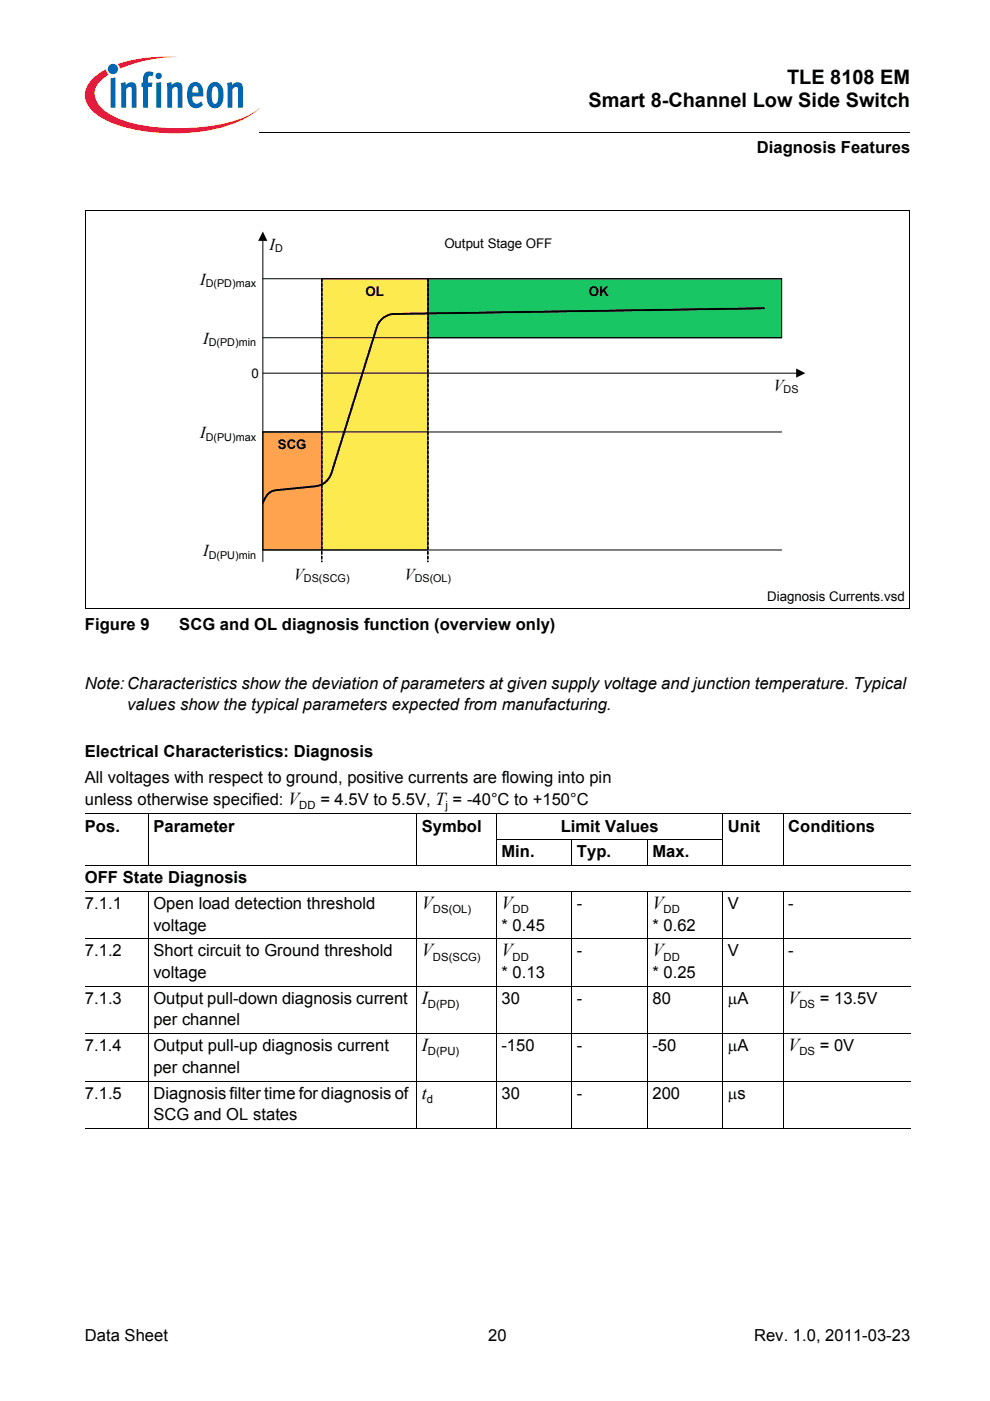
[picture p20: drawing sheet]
<svg xmlns="http://www.w3.org/2000/svg" width="210mm" height="297mm" viewBox="0 0 210 297" stroke-linecap="round" stroke-linejoin="round" font-family="sans-serif">
<defs><g id="words">
<g font-size="4.2">
<text x="166.9" y="17.8">TLE 8108 EM</text>
<text x="124.8" y="22.8">Smart 8-Channel Low Side Switch</text>
</g>
<g font-size="3.9">
<text x="89.4" y="192.7">V</text>
<text x="106.3" y="192.7">V</text>
<text x="138.3" y="192.7">V</text>
<text x="89.4" y="202.8">V</text>
<text x="106.3" y="202.8">V</text>
<text x="138.3" y="202.8">V</text>
<text x="89.4" y="212.8">I</text>
<text x="167.1" y="212.8">V</text>
<text x="89.4" y="222.9">I</text>
<text x="167.1" y="222.9">V</text>
<text x="89.4" y="232.9">t</text>
</g>
<g font-size="3.5">
<text x="160.5" y="32.5">Diagnosis Features</text>
<text x="57.1" y="52.9">I</text>
<text x="42.4" y="60.4">I</text>
<text x="43.1" y="72.9">I</text>
<text x="164" y="83">V</text>
<text x="42.4" y="92.9">I</text>
<text x="43.1" y="117.9">I</text>
<text x="62.3" y="123">V</text>
<text x="85.8" y="123">V</text>
<text x="18" y="133.6">Figure 9</text>
<text x="38" y="133.6">SCG and OL diagnosis function (overview only)</text>
<text x="18" y="146">Note:Characteristics show the deviation of parameters at given supply voltage and junction temperature. Typical</text>
<text x="27" y="150.6">values show the typical parameters expected from manufacturing.</text>
<text x="18" y="160.4">Electrical Characteristics: Diagnosis</text>
<text x="18" y="166.1">All voltages with respect to ground, positive currents are flowing into pin</text>
<text x="18" y="170.7">unless otherwise specified: V</text>
<text x="67.9" y="170.7">= 4.5V to 5.5V, T = -40°C to +150°C</text>
<text x="18" y="176.3">Pos.</text>
<text x="32.5" y="176.3">Parameter</text>
<text x="89.4" y="176.3">Symbol</text>
<text x="118.9" y="176.3">Limit Values</text>
<text x="154.3" y="176.3">Unit</text>
<text x="167.1" y="176.3">Conditions</text>
<text x="106.3" y="181.8">Min.</text>
<text x="122.3" y="181.8">Typ.</text>
<text x="138.3" y="181.8">Max.</text>
<text x="18" y="187.3">OFF State Diagnosis</text>
<text x="18" y="192.7">7.1.1</text>
<text x="32.5" y="197.3">voltage</text>
<text x="32.5" y="192.7">Open load detection threshold</text>
<text x="106.3" y="197.3">* 0.45</text>
<text x="122.3" y="192.7">-</text>
<text x="138.3" y="197.3">* 0.62</text>
<text x="154.3" y="192.7">V</text>
<text x="167.1" y="192.7">-</text>
<text x="18" y="202.8">7.1.2</text>
<text x="32.5" y="202.8">Short circuit to Ground threshold</text>
<text x="122.3" y="202.8">-</text>
<text x="154.3" y="202.8">V</text>
<text x="167.1" y="202.8">-</text>
<text x="32.5" y="207.4">voltage</text>
<text x="106.3" y="207.4">* 0.13</text>
<text x="138.3" y="207.4">* 0.25</text>
<text x="18" y="212.8">7.1.3</text>
<text x="32.5" y="212.8">Output pull-down diagnosis current</text>
<text x="106.3" y="212.8">30</text>
<text x="122.3" y="212.8">-</text>
<text x="138.3" y="212.8">80</text>
<text x="154.3" y="212.8">μA</text>
<text x="173.8" y="212.8">= 13.5V</text>
<text x="32.5" y="217.4">per channel</text>
<text x="18" y="222.9">7.1.4</text>
<text x="32.5" y="227.5">per channel</text>
<text x="32.5" y="222.9">Output pull-up diagnosis current</text>
<text x="106.3" y="222.9">-150</text>
<text x="122.3" y="222.9">-</text>
<text x="138.3" y="222.9">-50</text>
<text x="154.3" y="222.9">μA</text>
<text x="173.8" y="222.9">= 0V</text>
<text x="18" y="232.9">7.1.5</text>
<text x="32.5" y="232.9">Diagnosis filter time for diagnosis of</text>
<text x="106.3" y="232.9">30</text>
<text x="122.3" y="232.9">-</text>
<text x="138.3" y="232.9">200</text>
<text x="154.3" y="232.9">μs</text>
<text x="32.5" y="237.5">SCG and OL states</text>
<text x="18" y="284.4">Data Sheet</text>
<text x="103.5" y="284.4">20</text>
<text x="159.9" y="284.4">Rev. 1.0, 2011-03-23</text>
</g>
<g font-size="2.8">
<text x="94.2" y="52.6">Output Stage OFF</text>
<text x="77.5" y="62.7">OL</text>
<text x="124.9" y="62.7">OK</text>
<text x="53.3" y="80.2">0</text>
<text x="58.9" y="95.1">SCG</text>
<text x="162.7" y="127.5">Diagnosis Currents.vsd</text>
</g>
<g font-size="2.4">
<text x="63.5" y="171.6">DD</text>
<text x="94.5" y="171.6">j</text>
<text x="91.8" y="193.6">DS(OL)</text>
<text x="108.7" y="193.6">DD</text>
<text x="140.7" y="193.6">DD</text>
<text x="91.8" y="203.7">DS(SCG)</text>
<text x="108.7" y="203.7">DD</text>
<text x="140.7" y="203.7">DD</text>
<text x="90.7" y="213.7">D(PD)</text>
<text x="169.5" y="213.7">DS</text>
<text x="90.7" y="223.8">D(PU)</text>
<text x="169.5" y="223.8">DS</text>
<text x="90.5" y="233.8">d</text>
</g>
<g font-size="2.3">
<text x="58.3" y="53.4">D</text>
<text x="43.6" y="60.9">D(PD)max</text>
<text x="44.3" y="73.4">D(PD)min</text>
<text x="166.1" y="83.4">DS</text>
<text x="43.6" y="93.4">D(PU)max</text>
<text x="44.3" y="118.4">D(PU)min</text>
<text x="64.5" y="123.4">DS(SCG)</text>
<text x="87.9" y="123.4">DS(OL)</text>
</g>
</g></defs>
<circle cx="24" cy="14.6" r="1.09" fill="#0066b3"/>
<g fill="#ed1941">
<path d="M25 13.6l.8-.3a32.5 32.5 0 0 1 12-1.2 31.8 31.8 0 0 0-11.7 2.2l-.7 .3z"/>
<path d="M19.4 16.9a11.2 11.2 0 0 1 3.1-2.2l.1 .6 .5 .5a5 5 0 0 0-3 4.3 6 6 0 0 0 3.4 4.2 31.6 31.6 0 0 0 15.9 2.9 31.7 31.7 0 0 0 14-3.1l1.6-1.2a17.5 17.5 0 0 1-8.9 4.4 41.1 41.1 0 0 1-22.7-1.4 9.4 9.4 0 0 1-5.1-4.1 4.3 4.3 0 0 1 1.1-4.9z"/>
</g>
<g fill="#0066b3">
<path d="M23.5 16.6l1-.2v6.4h-1z"/>
<path d="M25.6 17.6l.9-.2 .2 .6a1.22 1.22 0 0 1 1.4-.6 1.22 1.22 0 0 1 .9 1.4v4h-1.1v-4.1a.42 .42 0 0 0-.6-.2l-.6 .4v3.9h-1z"/>
<path d="M30.8 15.4l.8-.3 .8 .2 .2 .1-.3 .8-.2-.1a.47 .47 0 0 0-.7 .3v1.1h.9l-.1 .9h-.8v4.4h-1.1v-4.4h-.3v-.9h.3v-.7a1.77 1.77 0 0 1 .5-1.4z"/>
<path d="M35.3 17.6l1-.2 .1 .6a1.22 1.22 0 0 1 1.5-.6 1.22 1.22 0 0 1 .8 1.4v4h-1l-.1-4.1a.42 .42 0 0 0-.6-.2l-.5 .4v3.9h-1z"/>
<path d="M48.1 17.6l1-.2 .1 .6a1.22 1.22 0 0 1 1.5-.6 1.22 1.22 0 0 1 .8 1.4v4h-1l-.1-4.1a.41 .41 0 0 0-.6-.2l-.5 .4v3.9h-1z"/>
<path d="M33 16.1a.68 .68 0 0 1 1.3 0 .68 .68 0 0 1-1.3 0zM33.1 17.6l1.1-.2v5.4h-1.1z"/>
<path d="M40.4 17.8a1.59 1.59 0 0 1 1.8-.2 1.59 1.59 0 0 1 .8 1.5l.1 1.4h-2.3a1.09 1.09 0 0 0 .2 1.1 1.09 1.09 0 0 0 1.2 .3l.4-.4 .4 .7a1.88 1.88 0 0 1-2.1 .6 1.88 1.88 0 0 1-1.2-1.9v-1.7l.3-.8zM41 18.5l-.2 1.1h1.3l-.1-.7a.58 .58 0 0 0-.3-.6 .58 .58 0 0 0-.7 .2z"/>
<path d="M44.6 17.7a1.76 1.76 0 0 1 2 0 1.76 1.76 0 0 1 .8 1.7v1.3a1.96 1.96 0 0 1-2.4 2.2 2.94 2.94 0 0 1-1.2-3.3 2.79 2.79 0 0 1 .8-1.9zM45.2 18.5a4.3 4.3 0 0 0 .1 3.4l.3 .1a1.54 1.54 0 0 0 .7-1.9v-.4a1.19 1.19 0 0 0-.7-1.4z"/>
</g>
<path d="M18 29h46v5h-46z" fill="#fff"/>
<path d="M55 28v.1z" fill="#000"/>
<g fill="none" stroke="#000" stroke-width=".21">
<path d="M55 28h137.9M18 172.6h175.1M31.5 172.5v11.1M88.4 172.5v11.1M105.2 178h48.1M105.3 172.5v11.1M121.3 178v5.6M137.3 178v5.6M153.3 172.5v11.1M166.1 172.5v11.1M18 183.5h175.1M18 189h175.1"/>
<path d="M18 199h175.1M31.5 188.9v50.4M88.4 188.9v50.4M105.3 188.9v50.4M121.3 188.9v50.4M137.3 188.9v50.4M153.3 188.9v50.4M166.1 188.9v50.4M18 209.1h175.1M18 219.1h175.1M18 229.2h175.1M18 239.3h175.1"/>
</g>
<path d="M90.7 59.1h75v12.5h-75z" fill="#18c663"/>
<path d="M90.7 59.1h75v12.5h-75z" fill="none" stroke="#000" stroke-width=".21"/>
<path d="M55.7 91.6h12.5v25h-12.5z" fill="#ffa34f"/>
<path d="M55.7 91.6h12.5v25h-12.5z" fill="none" stroke="#000" stroke-width=".21"/>
<path d="M68.2 59.1h22.5v57.5h-22.5z" fill="#fdea4f"/>
<path d="M18.1 44.5v84.6M18.1 44.6h174.9M55.7 50.8v68.3M55.7 59.1h110M68.2 59.1h22.5v57.5h-22.5zM192.9 44.6v84.6M55.7 71.6h110M55.7 79.1h113.3M55.7 91.6h110M55.7 116.6h110M18 129.1h174.9" fill="none" stroke="#000" stroke-width=".21"/>
<path d="M55.7 49.1l1 2h-2zM168.8 78.1l2 1-2 1z" fill="#000"/>
<g fill="#000" stroke="#000" stroke-width=".21">
<path d="M68.2 59.1v.6zM68.2 60.1v.6zM68.2 61.1v.7zM68.2 62.1v.7zM68.2 63.1v.7zM68.2 64.2v.6zM68.2 65.2v.6zM68.2 66.1v.7zM68.2 67.2v.6zM68.2 68.2v.7zM68.2 69.3v.6zM68.2 70.2v.7zM68.2 71.2v.7zM68.2 72.2v.7zM68.2 73.3v.6zM68.2 74.3v.7zM68.2 75.3v.7zM68.2 76.3v.7zM68.2 77.3v.7zM68.2 78.4v.6zM68.2 79.4v.6zM68.2 80.3v.7zM68.2 81.4v.6zM68.2 82.4v.7zM68.2 83.4v.7zM68.2 84.4v.7zM68.2 85.4v.7zM68.2 86.4v.7zM68.2 87.5v.6zM68.2 88.5v.7zM68.2 89.5v.7zM68.2 90.5v.7zM68.2 91.5v.7zM68.2 92.6v.6zM68.2 93.6v.6zM68.2 94.6v.7zM68.2 95.6v.6zM68.2 96.6v.7zM68.2 97.6v.7zM68.2 98.6v.7zM68.2 99.7v.6zM68.2 100.6v.7zM68.2 101.7v.6zM68.2 102.7v.7zM68.2 103.7v.7zM68.2 104.7v.7zM68.2 105.7v.7zM68.2 106.8v.6zM68.2 107.8v.6zM68.2 108.8v.7zM68.2 109.8v.6zM68.2 110.8v.7zM68.2 111.8v.7zM68.2 112.8v.7zM68.2 113.9v.6zM68.2 114.9v.6zM68.2 115.9v.6zM68.2 116.9v.7zM68.2 117.9v.7zM68.2 118.9v.2z"/>
<path d="M90.7 59.1v.6zM90.7 60.1v.6zM90.7 61.1v.7zM90.7 62.1v.7zM90.7 63.1v.7zM90.7 64.2v.6zM90.7 65.2v.6zM90.7 66.1v.7zM90.7 67.2v.6zM90.7 68.2v.7zM90.7 69.3v.6zM90.7 70.2v.7zM90.7 71.2v.7zM90.7 72.2v.7zM90.7 73.3v.6zM90.7 74.3v.7zM90.7 75.3v.7zM90.7 76.3v.7zM90.7 77.3v.7zM90.7 78.4v.6zM90.7 79.4v.6zM90.7 80.3v.7zM90.7 81.4v.6zM90.7 82.4v.7zM90.7 83.4v.7zM90.7 84.4v.7zM90.7 85.4v.7zM90.7 86.4v.7zM90.7 87.5v.6zM90.7 88.5v.7zM90.7 89.5v.7zM90.7 90.5v.7zM90.7 91.5v.7zM90.7 92.6v.6zM90.7 93.6v.6zM90.7 94.6v.7zM90.7 95.6v.6zM90.7 96.6v.7zM90.7 97.6v.7zM90.7 98.6v.7zM90.7 99.7v.6zM90.7 100.6v.7zM90.7 101.7v.6zM90.7 102.7v.7zM90.7 103.7v.7zM90.7 104.7v.7zM90.7 105.7v.7zM90.7 106.8v.6zM90.7 107.8v.6zM90.7 108.8v.7zM90.7 109.8v.6zM90.7 110.8v.7zM90.7 111.8v.7zM90.7 112.8v.7zM90.7 113.9v.6zM90.7 114.9v.6zM90.7 115.9v.6zM90.7 116.9v.7zM90.7 117.9v.7zM90.7 118.9v.2z"/>
</g>
<path d="M162 65.4l-78.4 1.2a3.9 3.9 0 0 0-3.7 2.8l-9.6 30.9a4 4 0 0 1-3.4 2.8l-8.5 .8-.9 .3a3.9 3.9 0 0 0-1.8 2.4" fill="none" stroke="#000" stroke-width=".42"/>
<use href="#words"/>
</svg>
